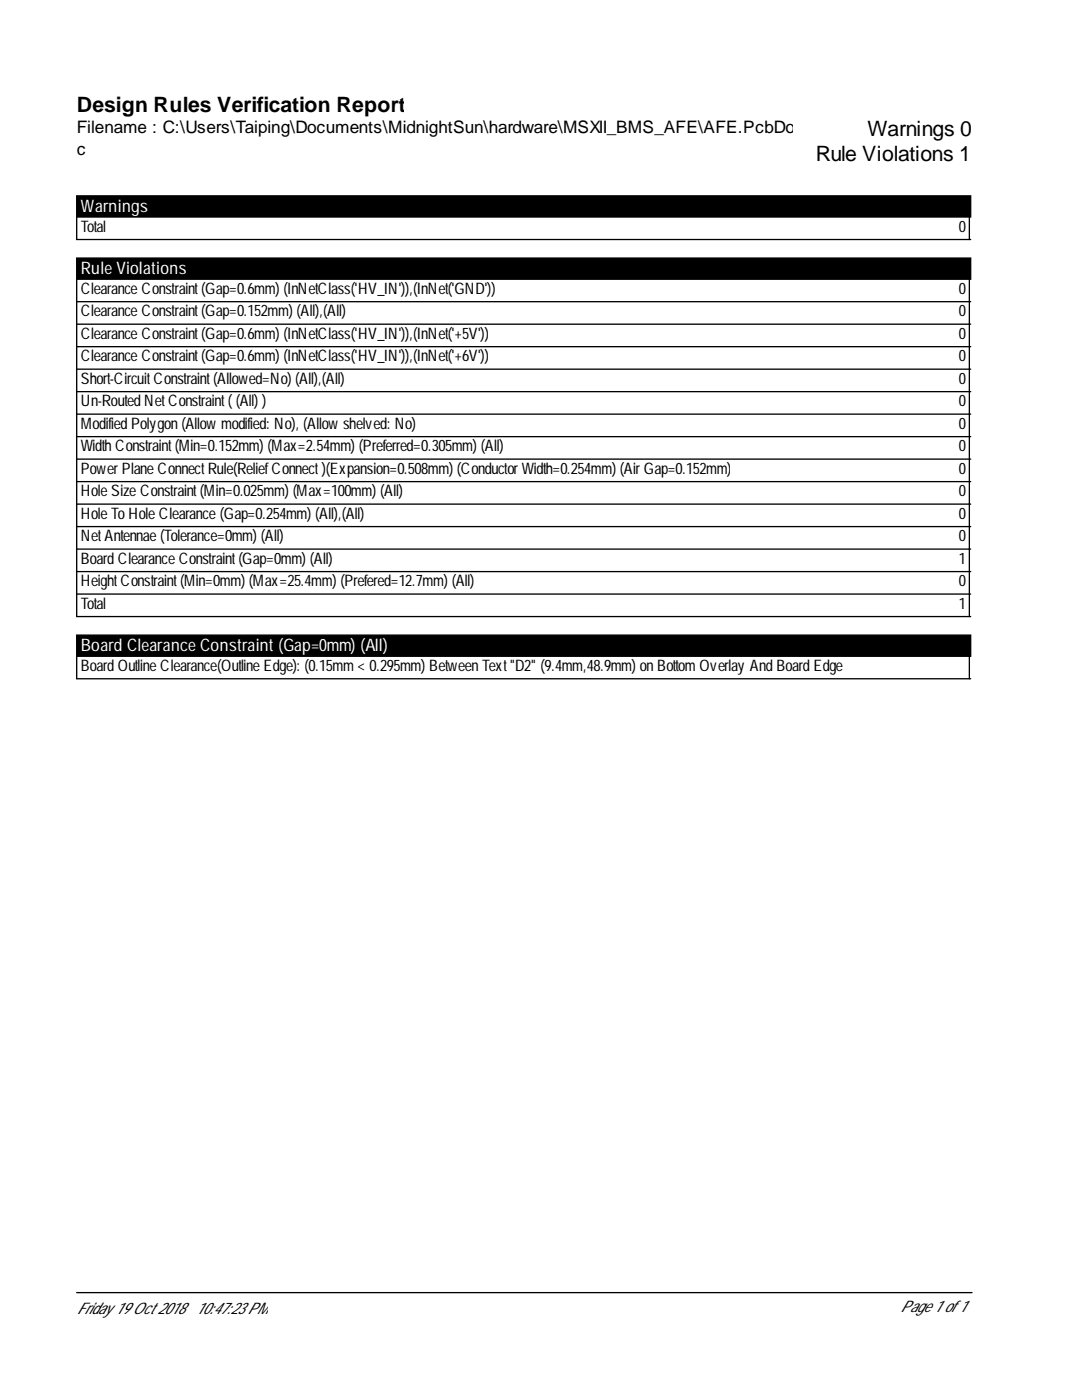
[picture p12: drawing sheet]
<svg xmlns="http://www.w3.org/2000/svg" width="216mm" height="279mm" viewBox="0 0 216 279" stroke-linecap="round" stroke-linejoin="round" font-family="sans-serif">
<defs><g id="words">
<g font-size="4.2">
<text x="15.3" y="22.3">Design Rules Verification Report</text>
<text x="173.1" y="27.1">Warnings 0</text>
<text x="162.8" y="32.1">Rule Violations 1</text>
</g>
<g font-size="3.4">
<text x="15.3" y="26.6">Filename : C:\Users\Taiping\Documents\MidnightSun\hardware\MSXII_BMS_AFE\AFE.PcbDo</text>
<text x="15.3" y="30.8">c</text>
</g>
<g font-size="3.4" fill="#fff">
<text x="16.1" y="42.3">Warnings</text>
<text x="16.1" y="54.7">Rule Violations</text>
<text x="16.1" y="129.9">Board Clearance Constraint (Gap=0mm) (All)</text>
</g>
<g font-size="3.2">
<text x="16.1" y="46.2">Total</text>
<text x="191.3" y="46.2">0</text>
<text x="16.1" y="58.6">Clearance Constraint (Gap=0.6mm) (InNetClass('HV_IN')),(InNet('GND'))</text>
<text x="191.3" y="58.6">0</text>
<text x="16.1" y="63.1">Clearance Constraint (Gap=0.152mm) (All),(All)</text>
<text x="191.3" y="63.1">0</text>
<text x="16.1" y="67.6">Clearance Constraint (Gap=0.6mm) (InNetClass('HV_IN')),(InNet('+5V'))</text>
<text x="191.3" y="67.6">0</text>
<text x="16.1" y="72.1">Clearance Constraint (Gap=0.6mm) (InNetClass('HV_IN')),(InNet('+6V'))</text>
<text x="16.1" y="76.6">Short-Circuit Constraint (Allowed=No) (All),(All)</text>
<text x="191.3" y="72.1">0</text>
<text x="191.3" y="76.6">0</text>
<text x="16.1" y="81.1">Un-Routed Net Constraint ( (All) )</text>
<text x="191.3" y="81.1">0</text>
<text x="16.1" y="85.6">Modified Polygon (Allow modified: No), (Allow shelved: No)</text>
<text x="191.3" y="85.6">0</text>
<text x="16.1" y="90.1">Width Constraint (Min=0.152mm) (Max=2.54mm) (Preferred=0.305mm) (All)</text>
<text x="16.1" y="94.6">Power Plane Connect Rule(ReliefConnect )(Expansion=0.508mm) (Conductor Width=0.254mm) (Air Gap=0.152mm)</text>
<text x="191.3" y="90.1">0</text>
<text x="191.3" y="94.6">0</text>
<text x="16.1" y="99">Hole Size Constraint (Min=0.025mm) (Max=100mm) (All)</text>
<text x="191.3" y="99">0</text>
<text x="16.1" y="103.5">Hole To Hole Clearance (Gap=0.254mm) (All),(All)</text>
<text x="191.3" y="103.5">0</text>
<text x="16.1" y="108">Net Antennae (Tolerance=0mm) (All)</text>
<text x="16.1" y="112.5">Board Clearance Constraint (Gap=0mm) (All)</text>
<text x="191.3" y="108">0</text>
<text x="191.3" y="112.5">1</text>
<text x="16.1" y="117">Height Constraint (Min=0mm) (Max=25.4mm) (Prefered=12.7mm) (All)</text>
<text x="191.3" y="117">0</text>
<text x="16.1" y="121.5">Total</text>
<text x="191.3" y="121.5">1</text>
<text x="16.1" y="133.9">Board Outline Clearance(Outline Edge): (0.15mm &lt; 0.295mm) Between Text &quot;D2&quot; (9.4mm,48.9mm) on Bottom Overlay And Board Edge</text>
<text x="15.3" y="262.2">Friday 19 Oct 2018</text>
<text x="39.1" y="262.2">10:47:23 PM</text>
<text x="179.7" y="261.9">Page 1 of 1</text>
</g>
</g></defs>
<path d="M15.3 39.1h178.4v4.2h-178.4zM15.3 51.5h178.4v4.2h-178.4zM15.3 126.7h178.4v4.3h-178.4z" fill="#000" stroke="#000" stroke-width=".26"/>
<g fill="none" stroke="#000" stroke-width=".26">
<path d="M15.3 43.3v4.5h178.4M15.3 55.7v67.3h178.4M193.4 43.3v4.5M193.4 55.7v67.3M15.3 60.2h178.4M15.3 64.7h178.4M15.3 69.2h178.4M15.3 73.7h178.4M15.3 78.2h178.4M15.3 82.7h178.4M15.3 87.1h178.4M15.3 91.6h178.4"/>
<path d="M15.3 96.1h178.4M15.3 100.6h178.4M15.3 105.1h178.4M15.3 109.6h178.4M15.3 114.1h178.4M15.3 118.6h178.4M15.3 131v4.5h178.4M193.4 131v4.5M15.3 258h178.7"/>
</g>
<use href="#words"/>
</svg>
